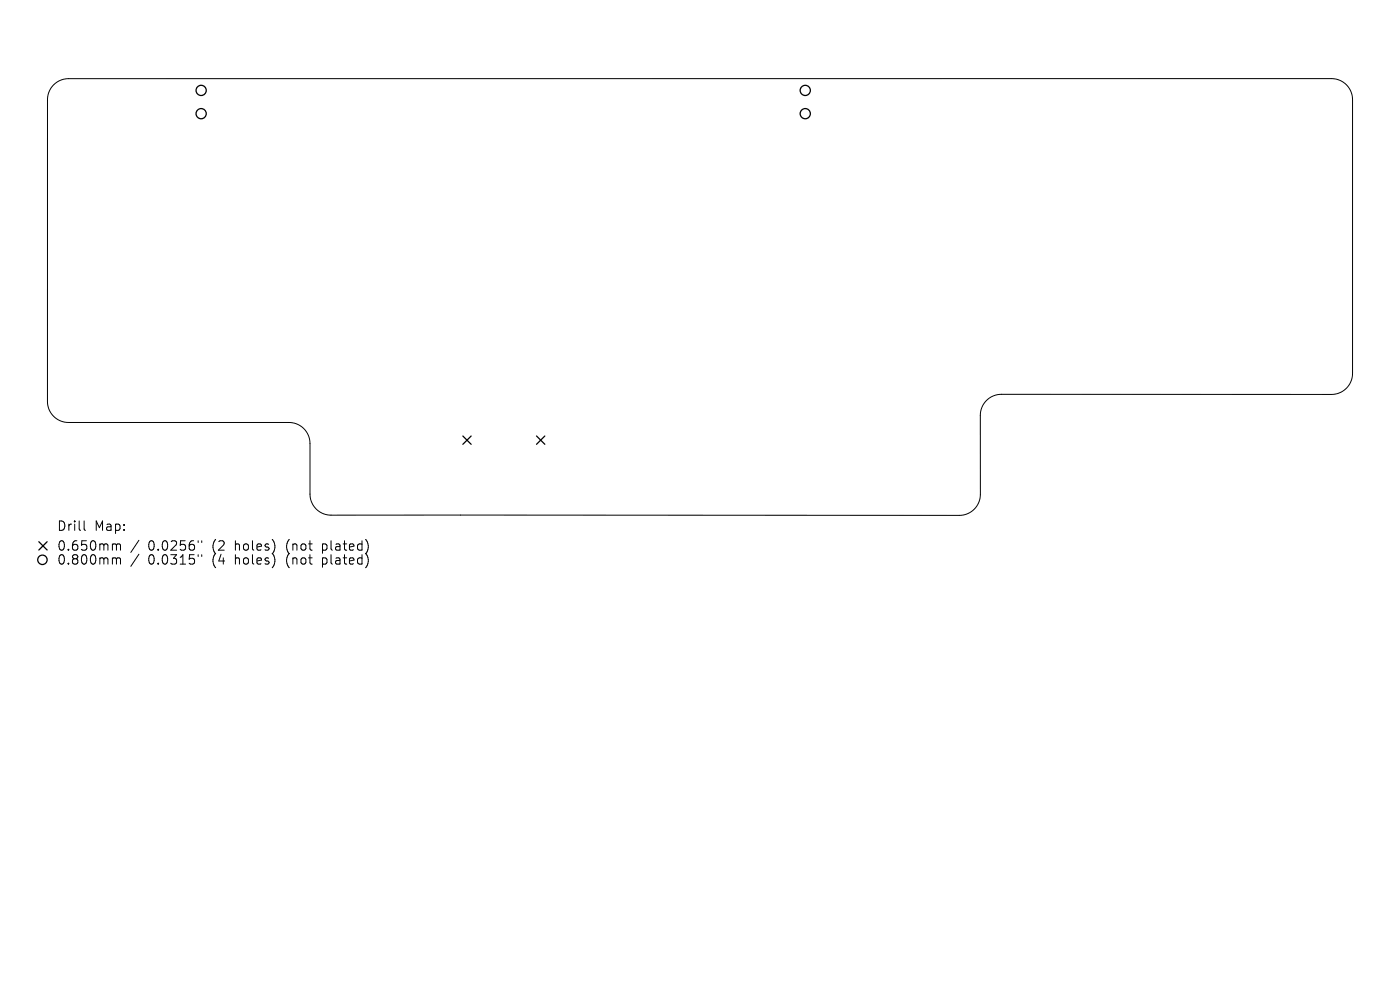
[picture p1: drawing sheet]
<svg xmlns="http://www.w3.org/2000/svg" width="297mm" height="210mm" viewBox="0 0 297 210" stroke-linecap="round" stroke-linejoin="round" font-family="sans-serif">
<defs><g id="words">
<g font-size="2.8">
<text x="12" y="112.9">Drill</text>
<text x="20" y="112.9">Map:</text>
<text x="12" y="117.1">0.650mm</text>
<text x="31.4" y="117.1">0.0256&quot;</text>
<text x="45.2" y="117.1">(2</text>
<text x="50.1" y="117.1">holes)</text>
<text x="61.2" y="117.1">(not</text>
<text x="69" y="117.1">plated)</text>
<text x="12" y="120.1">0.800mm</text>
<text x="31.4" y="120.1">0.0315&quot;</text>
<text x="45.2" y="120.1">(4</text>
<text x="50.1" y="120.1">holes)</text>
<text x="61.2" y="120.1">(not</text>
<text x="69" y="120.1">plated)</text>
</g>
</g></defs>
<g fill="none" stroke="#000" stroke-width=".21">
<path d="M11.4 18a4.5 4.5 0 0 1 3.1-1.3h268a4.5 4.5 0 0 1 4.4 4.4v58.1a4.5 4.5 0 0 1-4.4 4.5l-70.1-.1a4.5 4.5 0 0 0-4.4 4.5v16.8a4.5 4.5 0 0 1-4.5 4.4h-133.3a4.5 4.5 0 0 1-4.4-4.5v-10.7a4.5 4.5 0 0 0-4.5-4.5h-46.8a4.5 4.5 0 0 1-4.4-4.4v-64.1a4.5 4.5 0 0 1 1.3-3.1zM17.8 110.5v1.7l.3 .3M24.1 115.4h.3l.3 .3M24.1 118.3h.3l.3 .3M24.7 115.7l.3-.3 .5 .1 .1 1.2M24.7 115.7v1M24.7 118.6v1.1M24.7 118.6l.3-.3 .5 .1 .1 1.3M29.5 114.6l-1.7 2.6M29.5 117.6l-1.7 2.5M42 114.7v.4M42 117.7v.3"/>
<path d="M42.8 114.7v.4M42.8 117.7v.3"/>
</g>
<g fill="none" stroke="#000" stroke-width=".27">
<path d="M98.2 92.5l1.8 1.7M100 92.5l-1.8 1.7M113.8 92.5l1.8 1.7M115.6 92.5l-1.8 1.7M8.2 114.9l1.8 1.8M10 114.9l-1.8 1.8"/>
<circle cx="42.7" cy="19.2" r="1.08"/>
<circle cx="170.8" cy="19.2" r="1.08"/>
<circle cx="42.7" cy="24.1" r="1.08"/>
<circle cx="170.8" cy="24.1" r="1.08"/>
<circle cx="9" cy="118.8" r="1"/>
</g>
<use href="#words"/>
</svg>
